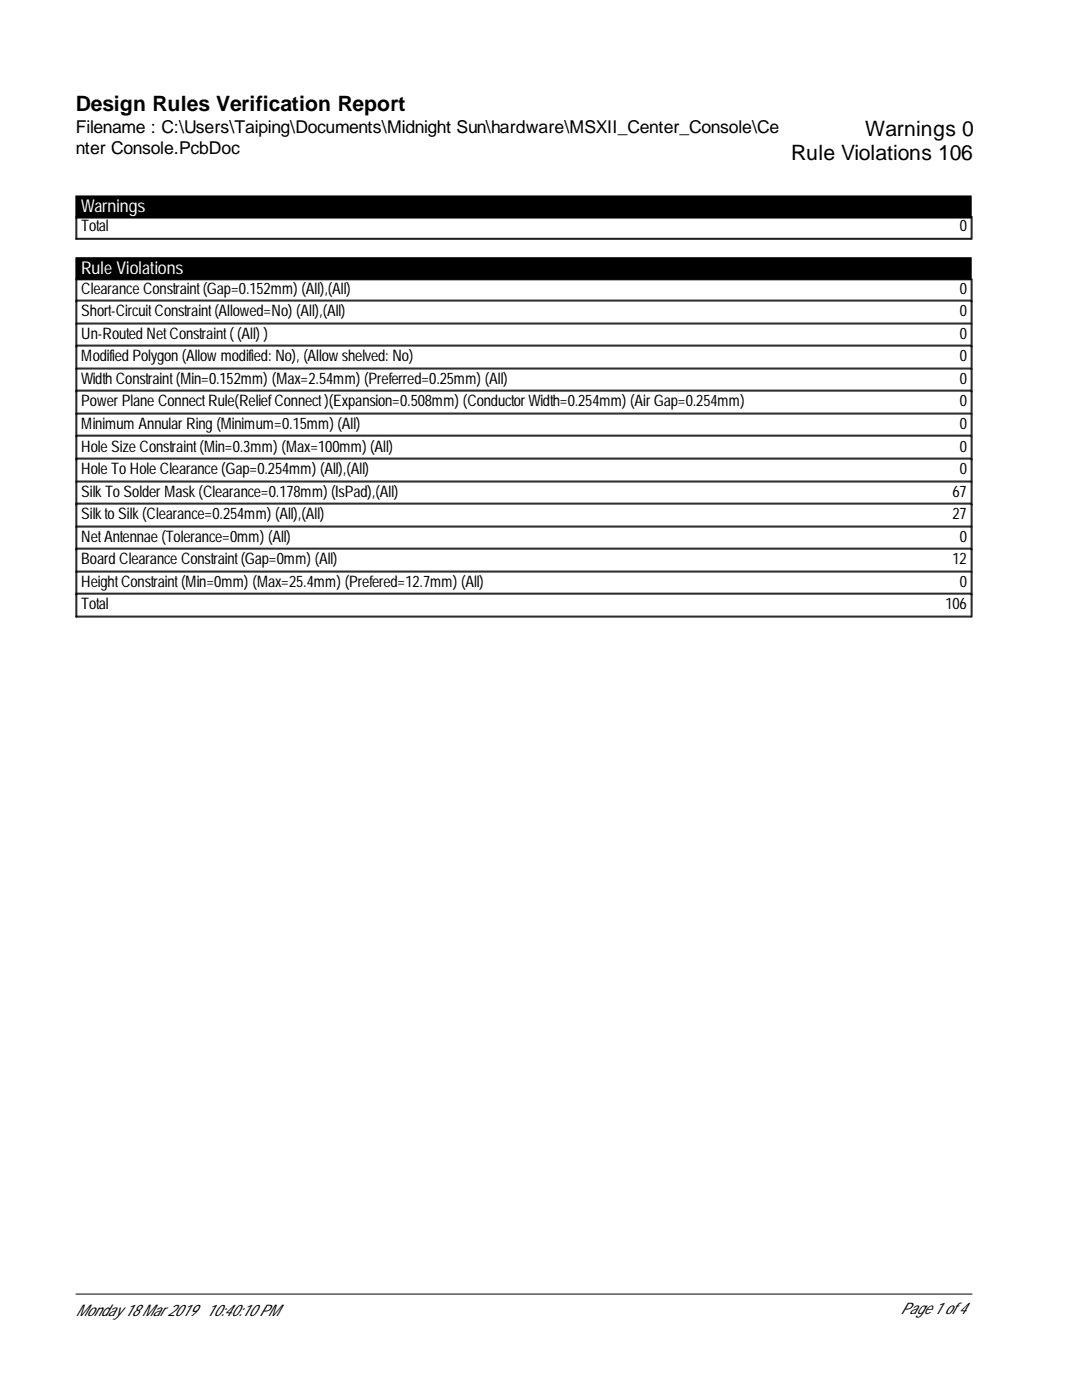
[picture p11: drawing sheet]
<svg xmlns="http://www.w3.org/2000/svg" width="216mm" height="279mm" viewBox="0 0 216 279" stroke-linecap="round" stroke-linejoin="round" font-family="sans-serif">
<defs><g id="words">
<g font-size="4.2">
<text x="15.2" y="22.1">Design Rules Verification Report</text>
<text x="172.6" y="27.1">Warnings 0</text>
<text x="157.8" y="32">Rule Violations 106</text>
</g>
<g font-size="3.5">
<text x="15.2" y="26.6">Filename : C:\Users\Taiping\Documents\Midnight Sun\hardware\MSXII_Center_Console\Ce</text>
<text x="15.2" y="30.7">nter Console.PcbDoc</text>
</g>
<g font-size="3.5" fill="#fff">
<text x="16.2" y="42.4">Warnings</text>
<text x="16.2" y="54.7">Rule Violations</text>
</g>
<g font-size="3.2">
<text x="16.2" y="46.1">Total</text>
<text x="191.5" y="46.1">0</text>
<text x="16.2" y="58.6">Clearance Constraint(Gap=0.152mm) (All),(All)</text>
<text x="191.5" y="58.6">0</text>
<text x="16.2" y="63">Short-CircuitConstraint(Allowed=No) (All),(All)</text>
<text x="191.5" y="63">0</text>
<text x="16.2" y="67.6">Un-Routed NetConstraint( (All) )</text>
<text x="16.2" y="72">Modified Polygon (Allow modified: No), (Allow shelved: No)</text>
<text x="191.5" y="67.6">0</text>
<text x="191.5" y="72">0</text>
<text x="16.2" y="76.6">Width Constraint(Min=0.152mm) (Max=2.54mm) (Preferred=0.25mm) (All)</text>
<text x="191.5" y="76.6">0</text>
<text x="16.2" y="81">Power Plane ConnectRule(ReliefConnect)(Expansion=0.508mm) (Conductor Width=0.254mm) (Air Gap=0.254mm)</text>
<text x="191.5" y="81">0</text>
<text x="16.2" y="85.5">Minimum Annular Ring (Minimum=0.15mm) (All)</text>
<text x="191.5" y="85.5">0</text>
<text x="16.2" y="90.1">Hole Size Constraint(Min=0.3mm) (Max=100mm) (All)</text>
<text x="16.2" y="94.5">Hole To Hole Clearance (Gap=0.254mm) (All),(All)</text>
<text x="191.5" y="90.1">0</text>
<text x="191.5" y="94.5">0</text>
<text x="16.2" y="99.1">Silk To Solder Mask (Clearance=0.178mm) (IsPad),(All)</text>
<text x="190.1" y="99.1">67</text>
<text x="16.2" y="103.5">Silk to Silk (Clearance=0.254mm) (All),(All)</text>
<text x="190.1" y="103.5">27</text>
<text x="16.2" y="108.1">NetAntennae (Tolerance=0mm) (All)</text>
<text x="16.2" y="112.5">Board Clearance Constraint(Gap=0mm) (All)</text>
<text x="190.1" y="112.5">12</text>
<text x="191.5" y="108.1">0</text>
<text x="16.2" y="117.1">HeightConstraint(Min=0mm) (Max=25.4mm) (Prefered=12.7mm) (All)</text>
<text x="191.5" y="117.1">0</text>
<text x="16.2" y="121.5">Total</text>
<text x="188.7" y="121.5">106</text>
<text x="15.2" y="262.6">Monday 18 Mar 2019</text>
<text x="41.2" y="262.6">10:40:10 PM</text>
<text x="179.7" y="262.2">Page 1 of 4</text>
</g>
</g></defs>
<path d="M15.2 39.1h178.6v4.4h-178.6zM15.2 51.4h178.6v4.4h-178.6z" fill="#000" stroke="#000" stroke-width=".2"/>
<g fill="none" stroke="#000" stroke-width=".2">
<path d="M15.2 43.2v4.5h178.6v-4.5M15.2 47.6h178.6M15.2 55.7v67.4h178.6v-67.4M15.2 59.9h178.6M15.3 43.2v4.5M15.3 55.7v67.4M194 43.2v4.5M194 55.7v67.4M15.2 60.1h178.6M15.2 64.7h178.6M15.2 64.5h178.6M15.2 69.1h178.6"/>
<path d="M15.2 68.9h178.6M15.2 73.6h178.6M15.2 73.5h178.6M15.2 78h178.6M15.2 77.9h178.6M15.2 82.6h178.6M15.2 82.4h178.6M15.2 87h178.6M15.2 86.9h178.6M15.2 91.6h178.6M15.2 91.4h178.6M15.2 96.2h178.6"/>
<path d="M15.2 96h178.6M15.2 100.6h178.6M15.2 100.4h178.6M15.2 105.2h178.6M15.2 105h178.6M15.2 109.6h178.6M15.2 109.4h178.6M15.2 114.2h178.6M15.2 114h178.6M15.2 118.6h178.6M15.2 118.4h178.6M15.2 123h178.6"/>
<path d="M15.2 258.3h178.8"/>
</g>
<use href="#words"/>
</svg>
